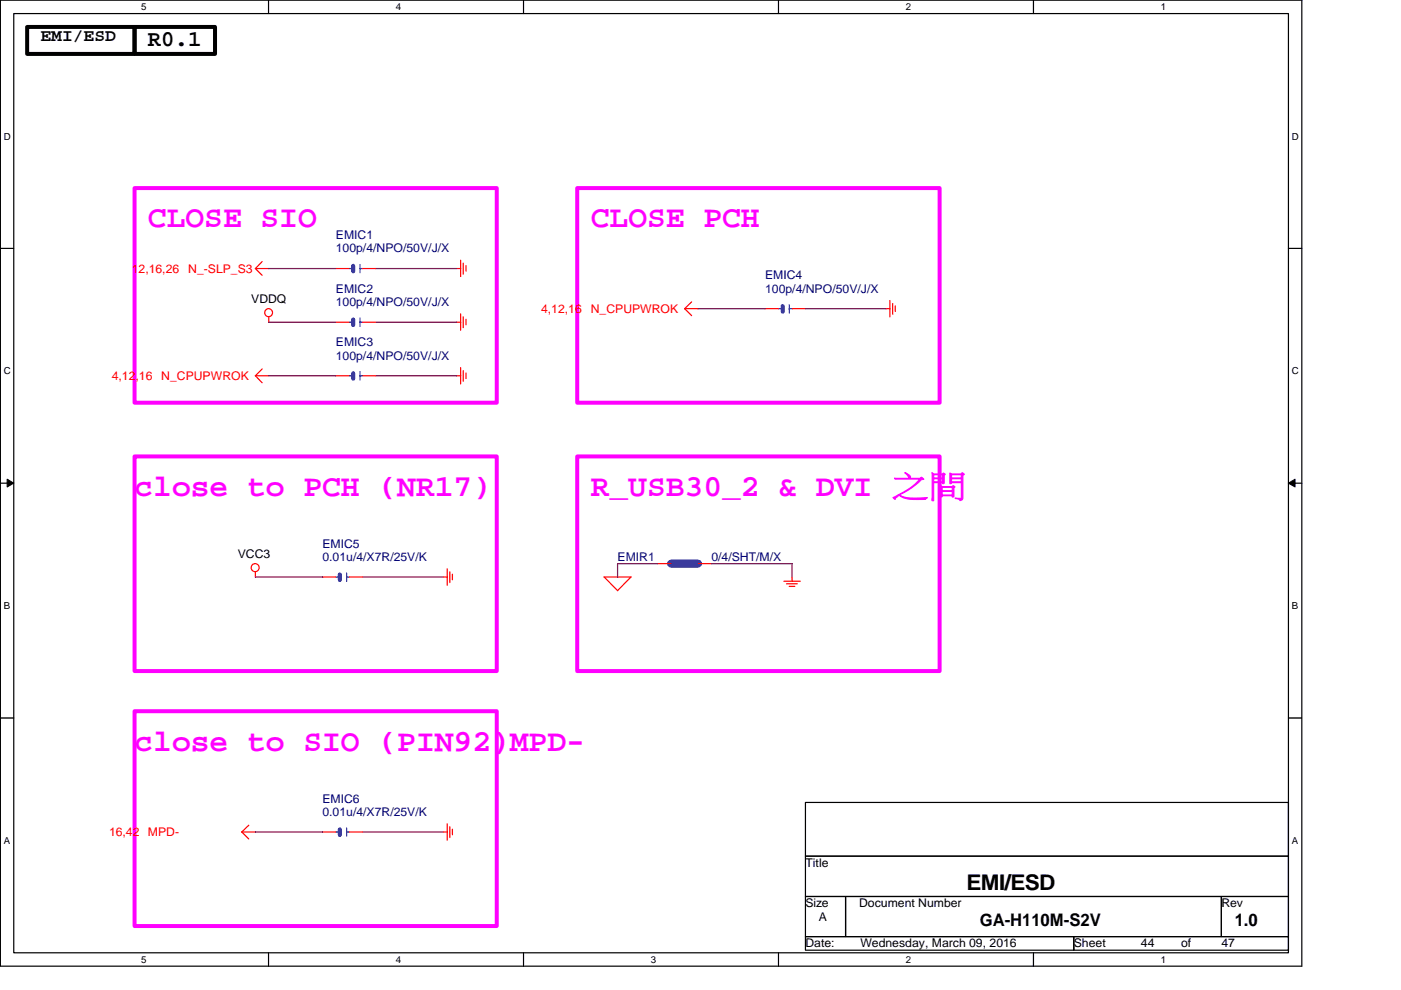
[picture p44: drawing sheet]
<svg xmlns="http://www.w3.org/2000/svg" width="297mm" height="210mm" viewBox="0 0 297 210" stroke-linecap="round" stroke-linejoin="round" font-family="sans-serif">
<defs><g id="words">
<g font-size="6.6" fill="#f0f">
<text x="31.4" y="48.2">CLOSE SIO</text>
<text x="125.3" y="48.2">CLOSE PCH</text>
<text x="28.5" y="105.1">close to PCH (NR17)</text>
<text x="125.3" y="105.1">R_USB30_2 &amp; DVI 之之</text>
<text x="28.5" y="159.2">close to SIO (PIN92)MPD-</text>
</g>
<text font-size="4.8" x="31.4" y="9.8">R0.1</text>
<text font-size="4.6" x="204.9" y="188.6">EMI/ESD</text>
<g font-size="3.7">
<text x="8.6" y="8.8">EMI/ESD</text>
<text x="207.7" y="196.3">GA-H110M-S2V</text>
<text x="261.8" y="196.3">1.0</text>
</g>
<g font-size="2.5" fill="#000080">
<text x="71.2" y="50.7">EMIC1</text>
<text x="71.2" y="53.5">100p/4/NPO/50V/J/X</text>
<text x="162.2" y="59.2">EMIC4</text>
<text x="71.2" y="62.1">EMIC2</text>
<text x="71.2" y="64.9">100p/4/NPO/50V/J/X</text>
<text x="162.2" y="62.1">100p/4/NPO/50V/J/X</text>
<text x="71.2" y="73.4">EMIC3</text>
<text x="71.2" y="76.3">100p/4/NPO/50V/J/X</text>
<text x="68.4" y="116.1">EMIC5</text>
<text x="68.4" y="119">0.01u/4/X7R/25V/K</text>
<text x="130.9" y="119">EMIR1</text>
<text x="150.8" y="119">0/4/SHT/M/X</text>
<text x="68.4" y="170.2">EMIC6</text>
<text x="68.4" y="173">0.01u/4/X7R/25V/K</text>
</g>
<g font-size="2.5" fill="#f00">
<text x="27.9" y="57.8">12,16,26</text>
<text x="39.9" y="57.8">N_-SLP_S3</text>
<text x="114.7" y="66.3">4,12,16</text>
<text x="125.3" y="66.3">N_CPUPWROK</text>
<text x="23.7" y="80.6">4,12,16</text>
<text x="34.2" y="80.6">N_CPUPWROK</text>
<text x="23.1" y="177.3">16,42 MPD-</text>
</g>
<g font-size="2.5">
<text x="53.3" y="64.3">VDDQ</text>
<text x="50.4" y="118.4">VCC3</text>
<text x="170.8" y="183.8">Title</text>
<text x="170.8" y="192.4">Size</text>
<text x="173.6" y="195.2">A</text>
<text x="182.2" y="192.4">Document Number</text>
<text x="259" y="192.4">Rev</text>
<text x="170.8" y="200.9">Date:</text>
<text x="182.4" y="200.9">Wednesday, March 09, 2016</text>
<text x="227.7" y="200.9">Sheet</text>
<text x="241.9" y="200.9">44</text>
<text x="250.4" y="200.9">of</text>
<text x="259" y="200.9">47</text>
</g>
<g font-size="2">
<text x="29.9" y="2.2">5</text>
<text x="83.9" y="2.2">4</text>
<text x="192.1" y="2.2">2</text>
<text x="246.1" y="2.2">1</text>
<text x=".8" y="29.6">D</text>
<text x="273.9" y="29.6">D</text>
<text x=".8" y="79.4">C</text>
<text x="273.9" y="79.4">C</text>
<text x=".8" y="129.2">B</text>
<text x="273.9" y="129.2">B</text>
<text x=".8" y="178.9">A</text>
<text x="273.9" y="178.9">A</text>
<text x="29.9" y="204.1">5</text>
<text x="83.9" y="204.1">4</text>
<text x="138" y="204.1">3</text>
<text x="192.1" y="204.1">2</text>
<text x="246.1" y="204.1">1</text>
</g>
</g></defs>
<path d="M.1 0h275.9v204.9h-275.9zM2.9 2.9h270.3v199.1h-270.3z" fill="none" stroke="#000" stroke-width=".25"/>
<g fill="#fff">
<path d="M29.9 .3h1.1v2.3h-1.1z"/>
<path d="M29.9 202.3h1.1v2.3h-1.1z"/>
</g>
<path d="M56.9 0v2.9M56.9 202v2.9" fill="none" stroke="#000" stroke-width=".25"/>
<g fill="#fff">
<path d="M83.9 .3h1.1v2.3h-1.1z"/>
<path d="M83.9 202.3h1.1v2.3h-1.1z"/>
</g>
<path d="M111 0v2.9M111 202v2.9" fill="none" stroke="#000" stroke-width=".25"/>
<g fill="#fff">
<path d="M138 .3h1.1v2.3h-1.1z"/>
<path d="M138 202.3h1.1v2.3h-1.1z"/>
</g>
<path d="M165.1 0v2.9M165.1 202v2.9" fill="none" stroke="#000" stroke-width=".25"/>
<g fill="#fff">
<path d="M192.1 .3h1.1v2.3h-1.1z"/>
<path d="M192.1 202.3h1.1v2.3h-1.1z"/>
</g>
<path d="M219.1 0v2.9M219.1 202v2.9" fill="none" stroke="#000" stroke-width=".25"/>
<g fill="#fff">
<path d="M246.1 .3h1.1v2.3h-1.1z"/>
<path d="M246.1 202.3h1.1v2.3h-1.1z"/>
<path d="M.8 27.8h1.4v2.2h-1.4z"/>
<path d="M273.9 27.8h1.4v2.2h-1.4z"/>
<path d="M.8 77.6h1.4v2.2h-1.4z"/>
<path d="M273.9 77.6h1.4v2.2h-1.4z"/>
</g>
<path d="M.1 52.7h2.8M273.2 52.7h2.8" fill="none" stroke="#000" stroke-width=".25"/>
<g fill="#fff">
<path d="M.8 127.3h1.3v2.3h-1.3z"/>
<path d="M273.9 127.3h1.3v2.3h-1.3z"/>
</g>
<path d="M.1 102.4h2.8M273.2 102.4h2.8" fill="none" stroke="#000" stroke-width=".25"/>
<path d="M1.5 101.6l1.4 .8-1.4 .9zM273.2 102.4l1.4-.8v1.7z" fill="#000"/>
<path d="M1.5 101.6l1.4 .8-1.4 .9zM273.2 102.4l1.4-.8v1.7z" fill="none" stroke="#000" stroke-width=".21"/>
<g fill="#fff">
<path d="M.8 177.1h1.3v2.3h-1.3z"/>
<path d="M273.9 177.1h1.3v2.3h-1.3z"/>
</g>
<path d="M.1 152.2h2.8M273.2 152.2h2.8M170.8 170.1h102.4v11.4h-102.4zM170.8 181.5h102.4v8.6h-102.4zM170.8 190.1h8.5v8.5h-8.5zM170.8 198.6h56.9v2.9h-56.9zM179.3 190.1h79.6v8.5h-79.6zM227.7 198.6h45.5v2.9h-45.5zM258.9 190.1h14.3v8.5h-14.3z" fill="none" stroke="#000" stroke-width=".25"/>
<path d="M5.8 5.7h22.7v5.7h-22.7zM28.5 5.7h17.1v5.7h-17.1z" fill="none" stroke="#000" stroke-width=".85"/>
<path d="M28.5 39.9h76.8v45.5h-76.8zM122.4 39.9h76.8v45.5h-76.8zM28.5 96.8h76.8v45.5h-76.8zM122.4 96.8h76.8v45.5h-76.8zM28.5 150.8h76.8v45.5h-76.8z" fill="none" stroke="#f0f" stroke-width=".85"/>
<g fill="none" stroke="#f00" stroke-width=".25">
<path d="M54.1 56.9h2.9M54.1 56.9l1.5 1.5M55.6 55.5l-1.5 1.4M71.2 56.9h2.8M76.9 56.9h2.8M96.8 56.9h.9M97.7 55.2v3.4M98.2 55.8v2.3M98.8 56.3v1.2M54.1 79.7h2.9M54.1 79.7l1.5 1.5M55.6 78.2l-1.5 1.5"/>
<path d="M57 67.2v1.2M71.2 79.7h2.8M71.2 68.3h2.8M76.9 79.7h2.8M76.9 68.3h2.8M96.8 79.7h.9M96.8 68.3h.9M97.7 66.5v3.5M97.7 77.9v3.5M98.2 67.2v2.3M98.2 78.6v2.3M98.8 67.7v1.2"/>
<path d="M98.8 79.1v1.2M145.2 65.4h2.8M145.2 65.4l1.4 1.5M146.6 64l-1.4 1.4M162.2 65.4h2.9M167.9 65.4h2.9M187.8 65.4h.9M188.7 63.7v3.5M189.3 64.3v2.3M189.8 64.9v1.1M139.5 119.5h2.8M148 119.5h2.8"/>
<path d="M54.1 121.2v1.2M68.4 122.3h2.8M74 122.3h2.9M93.9 122.3h1M94.8 120.6v3.5M95.4 121.2v2.3M95.9 121.8v1.1M128.1 122.3h5.7M128.1 122.3l2.9 3M133.8 122.3l-2.9 2.9M166.2 123.2h3.5M166.7 123.8h2.3"/>
<path d="M167.3 124.3h1.2M167.9 122.3v1M51.3 176.4h2.9M51.3 176.4l1.4 1.5M52.7 175l-1.4 1.4M68.4 176.4h2.8M74 176.4h2.9M93.9 176.4h1M94.8 174.7v3.4M95.4 175.3v2.3M95.9 175.8v1.2"/>
<circle cx="56.9" cy="66.3" r=".84"/>
<circle cx="54.1" cy="120.4" r=".85"/>
</g>
<g fill="none" stroke="#00f" stroke-width=".25">
<path d="M74 56.9h.9M76.3 56.1v1.7M76.3 56.9h.6M74 79.7h.9M74 68.3h.9M76.3 79.7h.6M76.3 67.4v1.8M76.3 78.8v1.8M76.3 68.3h.6M165.1 65.4h.9M167.3 65.4h.7M167.3 64.6v1.8"/>
<path d="M71.2 122.3h.9M73.5 121.5v1.8M73.5 122.3h.6M71.2 176.4h.9M73.5 176.4h.6M73.5 175.6v1.7"/>
</g>
<path d="M74.9 56.3v1.2M74.9 67.7v1.2M74.9 79.1v1.2M165.9 64.9v1.2M72 121.8v1.2M72 175.9v1.1" fill="none" stroke="#00f" stroke-width=".85"/>
<path d="M142.3 119.5h5.7" fill="none" stroke="#00f" stroke-width="1.7"/>
<g fill="none" stroke="#800040" stroke-width=".25">
<path d="M57 56.9h14.2M79.7 56.9h17.2M57 68.3h14.2M57 79.7h14.2M79.7 68.3h17.2M79.7 79.7h17.2M148 65.4h14.3M170.8 65.4h17.1M139.5 119.5h-8.6v2.9M150.8 119.5h17.2M167.9 119.5v2.9M54.1 122.3h14.3"/>
<path d="M76.9 122.3h17.1M54.1 176.4h14.3M76.9 176.4h17.1"/>
</g>
<use href="#words"/>
</svg>
